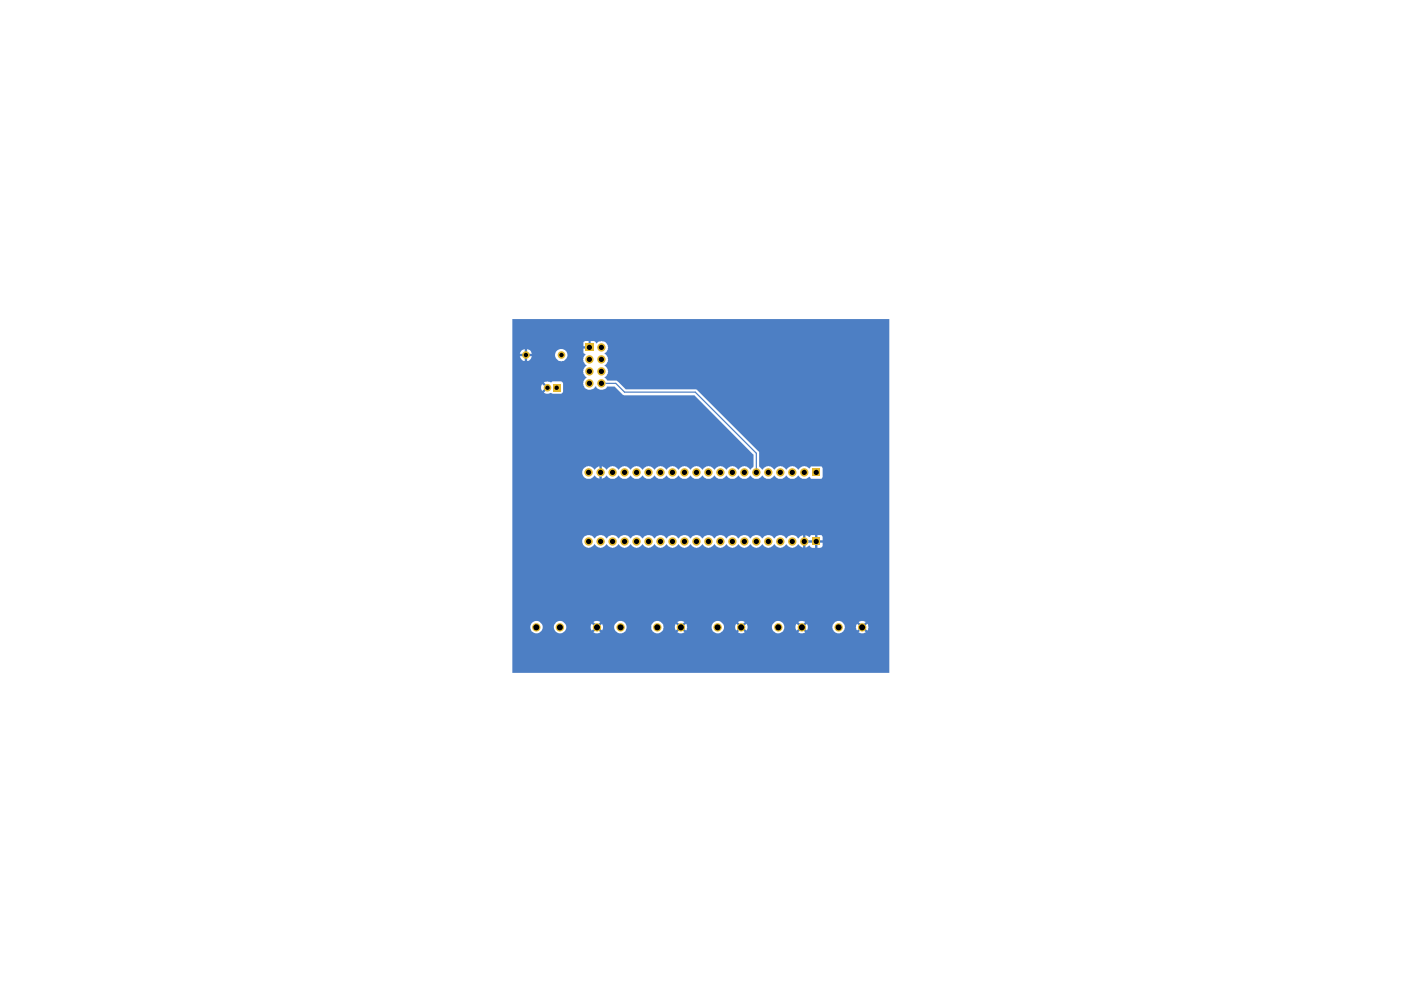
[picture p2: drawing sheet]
<svg xmlns="http://www.w3.org/2000/svg" width="297mm" height="210mm" viewBox="0 0 297 210" stroke-linecap="round" stroke-linejoin="round" font-family="sans-serif">
<g fill="#4d7fc4">
<path d="M170.9 114.6h1.7v.5h-1.7z"/>
<path d="M108.6 67.6h80v75.1h-80v-9.7h3.8v.2a1.32 1.32 0 0 0 1.4 1.1 1.32 1.32 0 0 0 1.3-1.3h2.3v.2a1.32 1.32 0 0 0 1.4 1.1 1.32 1.32 0 0 0 1.3-1.3h5.1l.3 .7 .5-.5 .4 .3-.6 .5 .1 .1a1.13 1.13 0 0 0 1.4-.1l-.6-.5 .4-.3 .6 .5 .1-.7h2.4v.2a1.32 1.32 0 0 0 1.4 1.1 1.32 1.32 0 0 0 1.2-1.3h5.3v.4a1.36 1.36 0 0 0 1.5 .9 1.36 1.36 0 0 0 1.1-1.3h2.4l.2 .7 .5-.5 .4 .3-.6 .5 .5 .3 .9-.2 .1-.1-.6-.5 .4-.3 .6 .5 .2-.7h5.2v.2a1.32 1.32 0 0 0 1.4 1.1 1.32 1.32 0 0 0 1.2-1.3h2.4l.2 .7 .5-.5 .4 .3-.5 .5 .5 .3 .8-.2 .1-.1-.5-.5 .3-.3 .5 .5 .3-.7h5.2v.2a1.32 1.32 0 0 0 1.4 1.1 1.32 1.32 0 0 0 1.2-1.3h2.4l.2 .7 .5-.5 .4 .3-.6 .5 .1 .1a1.13 1.13 0 0 0 1.4-.1l-.5-.5 .3-.3 .6 .5 .2-.7h5.1l.1 .2a1.32 1.32 0 0 0 1.4 1.1 1.32 1.32 0 0 0 1.3-1.3h2.2l.3 .7 .6-.5 .3 .3-.6 .5 .5 .3 1-.2 .1-.1-.6-.5 .3-.3 .6 .5 .2-.7-.2-.8-.6 .6-.3-.4 .6-.5-.6-.2h-.5l-.5 .2 .6 .5-.3 .4-.6-.6-.3 .8h-2.2a1.35 1.35 0 0 0-1.4-1.4 1.35 1.35 0 0 0-1.4 1.4h-5.1l-.2-.8-.6 .6-.3-.4 .5-.5a1.08 1.08 0 0 0-1.5 0l.6 .5-.4 .4-.5-.6-.2 .8h-2.4v-.2a1.32 1.32 0 0 0-1.4-1.2 1.32 1.32 0 0 0-1.2 1.4h-5.2l-.3-.8-.5 .6-.3-.4 .5-.5-.5-.2-.9 .1v.1l.5 .5-.4 .4-.5-.6-.2 .8h-2.4v-.2a1.32 1.32 0 0 0-1.4-1.2 1.32 1.32 0 0 0-1.2 1.4h-5.2l-.2-.8-.6 .6-.4-.4 .6-.5-.5-.2h-.5l-.5 .2 .6 .5-.4 .4-.5-.6-.2 .8h-2.4a1.31 1.31 0 0 0-1.3-1.4 1.31 1.31 0 0 0-1.3 1.4h-5.3v-.2a1.32 1.32 0 0 0-1.4-1.2 1.32 1.32 0 0 0-1.2 1.4h-2.4l-.1-.8-.6 .6-.4-.4 .6-.5a1.08 1.08 0 0 0-1.5 0l.6 .5-.4 .4-.5-.6-.3 .8h-5.1v-.2a1.31 1.31 0 0 0-1.1-1.1 1.31 1.31 0 0 0-1.4 .6l-.2 .7h-2.3a1.31 1.31 0 0 0-1.4-1.4 1.31 1.31 0 0 0-1.3 1.4h-3.8v-18.2h14.8l.2 .7 .4 .4a1.29 1.29 0 0 0 2-.5l.7 .5a1.33 1.33 0 0 0 1.8-.5l.7 .5a1.33 1.33 0 0 0 1.9-.5l.6 .5a1.33 1.33 0 0 0 1.9-.5l.7 .5a1.33 1.33 0 0 0 1.8-.5l.7 .5a1.33 1.33 0 0 0 1.9-.5l.7 .5a1.33 1.33 0 0 0 1.8-.5l.7 .5a1.33 1.33 0 0 0 1.9-.5l.6 .5a1.33 1.33 0 0 0 1.9-.5l.7 .5a1.33 1.33 0 0 0 1.8-.5l.7 .5a1.33 1.33 0 0 0 1.9-.5l.7 .5a1.33 1.33 0 0 0 1.8-.5l.7 .5a1.33 1.33 0 0 0 1.9-.5l.6 .5a1.33 1.33 0 0 0 1.9-.5l.7 .5a1.33 1.33 0 0 0 1.8-.5l.7 .5a1.33 1.33 0 0 0 1.9-.5l.7 .5a1.33 1.33 0 0 0 1.8-.5l.7 .5a1.33 1.33 0 0 0 1.9-.5l1.1 .7v-.9h.5v.9l.8-.4 .5 .5h.7v-1h.5v1h.7l.4-.5v-.6h-.9v-.5h.9v-.8l-.2-.3h-.9v.8h-.5v-.8h-.8l-.3 .4-.9-.4v.8h-.5v-.8l-1.1 .6a1.35 1.35 0 0 0-2.4 0l-.3-.2a1.37 1.37 0 0 0-2.2 .2l-.4-.2a1.37 1.37 0 0 0-2.2 .2l-.3-.2a1.37 1.37 0 0 0-2.2 .2l-.4-.2a1.37 1.37 0 0 0-2.2 .2l-.3-.2a1.37 1.37 0 0 0-2.2 .2l-.3-.2a1.37 1.37 0 0 0-2.2 .2l-.4-.2a1.37 1.37 0 0 0-2.2 .2l-.3-.2a1.37 1.37 0 0 0-2.2 .2l-.4-.2a1.37 1.37 0 0 0-2.2 .2l-.3-.2a1.37 1.37 0 0 0-2.2 .2l-.3-.2a1.37 1.37 0 0 0-2.2 .2l-.4-.2a1.37 1.37 0 0 0-2.2 .2l-.3-.2a1.37 1.37 0 0 0-2.2 .2l-.4-.2a1.37 1.37 0 0 0-2.2 .2l-.3-.2a1.37 1.37 0 0 0-2.2 .2l-.3-.2a1.37 1.37 0 0 0-2.2 .2l-.4-.2a1.38 1.38 0 0 0-1.5-.3 1.38 1.38 0 0 0-.9 1.2h-14.8v-14.6h14.8v.2a1.41 1.41 0 0 0 1.1 1.1 1.41 1.41 0 0 0 1.5-.6l.2-.1 .3 .5 .6 .2v-.8h.5v.8l1.1-.7 .8 .7a1.48 1.48 0 0 0 1.6-.7l.1 .1a1.49 1.49 0 0 0 1.9 .4l.7-.5 .7 .7a1.48 1.48 0 0 0 1.6-.7l.2 .1a1.49 1.49 0 0 0 1.9 .4l.7-.5 .7 .7a1.48 1.48 0 0 0 1.6-.7l.2 .1a1.49 1.49 0 0 0 1.9 .4l.6-.5 .8 .7a1.48 1.48 0 0 0 1.6-.7l.2 .1a1.49 1.49 0 0 0 1.8 .4l.7-.5 .8 .7a1.48 1.48 0 0 0 1.6-.7l.2 .1a1.49 1.49 0 0 0 1.8 .4l.7-.5 .8 .7a1.48 1.48 0 0 0 1.6-.7l.1 .1a1.49 1.49 0 0 0 1.9 .4l.7-.5 .7 .7a1.48 1.48 0 0 0 1.6-.7l.2 .1a1.49 1.49 0 0 0 1.9 .4l.7-.5 .7 .7a1.48 1.48 0 0 0 1.6-.7l.2 .1a1.49 1.49 0 0 0 1.9 .4l.6-.5 .8 .7a1.59 1.59 0 0 0 1.4-.4h.2l.3 .4h2.2l.2-.3v-2l-.2-.3h-2.2l-.3 .4a1.97 1.97 0 0 0-1.6-.4l-.8 .7-.1-.1a1.34 1.34 0 0 0-2.4 .1l-.2-.1a1.34 1.34 0 0 0-2.3 .1l-.2-.1a1.34 1.34 0 0 0-2.4 .1h-.2l-.5-.7-.1-3.2-13.1-13.1h-15.1l-1.8-1.8-2.1-.1-.6-.8a1.35 1.35 0 0 0 0-2.3l.1-.2a1.34 1.34 0 0 0-.1-2.4l.1-.2a1.4 1.4 0 0 0 .2-2.1 1.4 1.4 0 0 0-2.1 .1l-.4-.5h-.8v.9h-.4v-.9h-.8l-.3 .3v.8h.8v.5h-.8v.9l.4 .3v.2a1.4 1.4 0 0 0 .3 2.3 1.52 1.52 0 0 0 0 2.5 1.36 1.36 0 0 0-.8 1.4 1.36 1.36 0 0 0 1 1.1 1.26 1.26 0 0 0 1.6-.6h.2l.1 .2a1.34 1.34 0 0 0 2.2-.2h1.6l1.9 1.8h15l12.6 12.6v2.5l-.6 .7h-.2a1.35 1.35 0 0 0-2.4 0l-.1-.1a1.34 1.34 0 0 0-2.4 .1l-.2-.1a1.34 1.34 0 0 0-2.3 .1l-.2-.1a1.34 1.34 0 0 0-2.4 .1l-.2-.1a1.34 1.34 0 0 0-2.3 .1l-.2-.1a1.34 1.34 0 0 0-2.4 .1l-.1-.1a1.34 1.34 0 0 0-2.4 .1l-.2-.1a1.34 1.34 0 0 0-2.3 .1l-.2-.1a1.34 1.34 0 0 0-2.4 .1l-.2-.1a1.34 1.34 0 0 0-2.3 .1l-.2-.1a1.34 1.34 0 0 0-2.4 .1l-.1-.1a1.34 1.34 0 0 0-2.4 .1l-.9-.7h-.2v.8h-.5v-.8l-.6 .2-.3 .5-.2-.1a1.36 1.36 0 0 0-1.5-.6 1.36 1.36 0 0 0-1.1 1.3h-14.8v-18h6.1l.3 .7 .7-.7 .1 .4h.2l-.7 .6 .5 .3 .9-.2 .5 .2h1.8l.3-.3 .1-1.9-.3-.4h-1.9l-.4 .2v-.1a1.34 1.34 0 0 0-1.5 .1l.7 .7-.3 .3-.7-.7-.3 .8h-6.1v-7.2h2.6v.5h-1l.2 .4a.82 .82 0 0 0 .9 .6v-.9h.5v.9h.1a1.27 1.27 0 0 0 .9-1l-1-.1 .1-.1h5.8a1.33 1.33 0 0 0 1.3 1.3 1.33 1.33 0 0 0 1.3-1.3 1.33 1.33 0 0 0-1.2-1.3 1.33 1.33 0 0 0-1.4 1.3h-5.8l-.1-.3h1l-.3-.6-.7-.4v.9h-.5v-.9l-.8 .4-.3 .6h-1.6z"/>
</g>
<path d="M127.5 81.3h3.1l1.8 1.8h15l13 13v4.1" fill="none" stroke="#4d7fc4" stroke-width=".25"/>
<g fill="#e3b72e">
<path d="M172.2 99.3h1.7v1.7h-1.7z"/>
<path d="M172.2 114h1.7v1.7h-1.7z"/>
<path d="M124.1 72.8h1.8v1.7h-1.8z"/>
<path d="M117.3 81.4h1.6v1.6h-1.6z"/>
<circle cx="177.8" cy="133" r=".89"/>
<circle cx="182.8" cy="133" r=".89"/>
<circle cx="165" cy="133" r=".89"/>
<circle cx="170" cy="133" r=".89"/>
<circle cx="168" cy="114.8" r=".89"/>
<circle cx="152.7" cy="114.8" r=".89"/>
<circle cx="155.3" cy="114.8" r=".89"/>
<circle cx="157.8" cy="114.8" r=".89"/>
<circle cx="160.4" cy="114.8" r=".89"/>
<circle cx="162.9" cy="114.8" r=".89"/>
<circle cx="144.4" cy="133" r=".89"/>
<circle cx="152.1" cy="133" r=".89"/>
<circle cx="157.1" cy="133" r=".89"/>
<circle cx="140" cy="114.8" r=".89"/>
<circle cx="142.6" cy="114.8" r=".89"/>
<circle cx="145.1" cy="114.8" r=".89"/>
<circle cx="147.7" cy="114.8" r=".89"/>
<circle cx="150.2" cy="114.8" r=".89"/>
<circle cx="142.6" cy="100.2" r=".89"/>
<circle cx="140" cy="100.2" r=".89"/>
<circle cx="165.4" cy="114.8" r=".89"/>
<circle cx="170.5" cy="100.2" r=".89"/>
<circle cx="168" cy="100.2" r=".89"/>
<circle cx="170.5" cy="114.8" r=".89"/>
<circle cx="165.4" cy="100.2" r=".89"/>
<circle cx="162.9" cy="100.2" r=".89"/>
<circle cx="160.4" cy="100.2" r=".89"/>
<circle cx="157.8" cy="100.2" r=".89"/>
<circle cx="155.3" cy="100.2" r=".89"/>
<circle cx="113.7" cy="133" r=".89"/>
<circle cx="118.7" cy="133" r=".89"/>
<circle cx="124.8" cy="114.8" r=".89"/>
<circle cx="127.3" cy="114.8" r=".89"/>
<circle cx="129.9" cy="114.8" r=".89"/>
<circle cx="119" cy="75.3" r=".8"/>
<circle cx="111.5" cy="75.3" r=".8"/>
<circle cx="127.5" cy="73.7" r=".89"/>
<circle cx="125" cy="76.2" r=".89"/>
<circle cx="116.1" cy="82.2" r=".8"/>
<circle cx="126.6" cy="133" r=".89"/>
<circle cx="131.6" cy="133" r=".89"/>
<circle cx="132.4" cy="114.8" r=".89"/>
<circle cx="135" cy="114.8" r=".89"/>
<circle cx="137.5" cy="114.8" r=".89"/>
<circle cx="139.4" cy="133" r=".89"/>
<circle cx="152.7" cy="100.2" r=".89"/>
<circle cx="150.2" cy="100.2" r=".89"/>
<circle cx="147.7" cy="100.2" r=".89"/>
<circle cx="145.1" cy="100.2" r=".89"/>
<circle cx="137.5" cy="100.2" r=".89"/>
<circle cx="135" cy="100.2" r=".89"/>
<circle cx="132.4" cy="100.2" r=".89"/>
<circle cx="124.8" cy="100.2" r=".89"/>
<circle cx="129.9" cy="100.2" r=".89"/>
<circle cx="127.3" cy="100.2" r=".89"/>
<circle cx="127.5" cy="76.2" r=".89"/>
<circle cx="125" cy="78.7" r=".89"/>
<circle cx="127.5" cy="78.7" r=".89"/>
<circle cx="125" cy="81.3" r=".89"/>
<circle cx="127.5" cy="81.3" r=".89"/>
</g>
<g fill="none" stroke="#e3b72e" stroke-width=".21">
<circle cx="111.5" cy="75.3" r=".47"/>
<circle cx="119.1" cy="75.3" r=".47"/>
<circle cx="125" cy="73.7" r=".55"/>
<circle cx="125" cy="76.2" r=".55"/>
<circle cx="125" cy="78.8" r=".55"/>
<circle cx="127.6" cy="73.7" r=".55"/>
<circle cx="127.6" cy="76.2" r=".55"/>
<circle cx="127.6" cy="78.8" r=".55"/>
<circle cx="116.1" cy="82.3" r=".47"/>
<circle cx="118.1" cy="82.3" r=".47"/>
<circle cx="125" cy="81.3" r=".55"/>
<circle cx="127.6" cy="81.3" r=".55"/>
<circle cx="124.8" cy="114.9" r=".55"/>
<circle cx="124.8" cy="100.2" r=".55"/>
<circle cx="127.4" cy="100.2" r=".55"/>
<circle cx="127.4" cy="114.9" r=".55"/>
<circle cx="129.9" cy="100.2" r=".55"/>
<circle cx="129.9" cy="114.9" r=".55"/>
<circle cx="132.5" cy="114.9" r=".55"/>
<circle cx="132.5" cy="100.2" r=".55"/>
<circle cx="135" cy="100.2" r=".55"/>
<circle cx="135" cy="114.9" r=".55"/>
<circle cx="137.5" cy="114.9" r=".55"/>
<circle cx="137.5" cy="100.2" r=".55"/>
<circle cx="140.1" cy="100.2" r=".55"/>
<circle cx="140.1" cy="114.9" r=".55"/>
<circle cx="142.6" cy="114.9" r=".55"/>
<circle cx="142.6" cy="100.2" r=".55"/>
<circle cx="145.2" cy="100.2" r=".55"/>
<circle cx="145.2" cy="114.9" r=".55"/>
<circle cx="147.7" cy="114.9" r=".55"/>
<circle cx="147.7" cy="100.2" r=".55"/>
<circle cx="150.2" cy="100.2" r=".55"/>
<circle cx="150.2" cy="114.9" r=".55"/>
<circle cx="152.8" cy="114.9" r=".55"/>
<circle cx="152.8" cy="100.2" r=".55"/>
<circle cx="155.3" cy="114.9" r=".55"/>
<circle cx="155.3" cy="100.2" r=".55"/>
<circle cx="157.9" cy="100.2" r=".55"/>
<circle cx="157.9" cy="114.9" r=".55"/>
<circle cx="160.4" cy="100.2" r=".55"/>
<circle cx="160.4" cy="114.9" r=".55"/>
<circle cx="162.9" cy="114.9" r=".55"/>
<circle cx="162.9" cy="100.2" r=".55"/>
<circle cx="165.5" cy="100.2" r=".55"/>
<circle cx="165.5" cy="114.9" r=".55"/>
<circle cx="168" cy="114.9" r=".55"/>
<circle cx="168" cy="100.2" r=".55"/>
<circle cx="170.6" cy="114.9" r=".55"/>
<circle cx="170.6" cy="100.2" r=".55"/>
<circle cx="173.1" cy="100.2" r=".55"/>
<circle cx="173.1" cy="114.9" r=".55"/>
<circle cx="113.7" cy="133.1" r=".64"/>
<circle cx="118.7" cy="133.1" r=".64"/>
<circle cx="126.6" cy="133.1" r=".64"/>
<circle cx="131.6" cy="133.1" r=".64"/>
<circle cx="139.4" cy="133.1" r=".64"/>
<circle cx="144.4" cy="133.1" r=".64"/>
<circle cx="152.2" cy="133.1" r=".64"/>
<circle cx="157.2" cy="133.1" r=".64"/>
<circle cx="165.1" cy="133.1" r=".64"/>
<circle cx="170.1" cy="133.1" r=".64"/>
<circle cx="177.8" cy="133.1" r=".64"/>
<circle cx="182.8" cy="133.1" r=".64"/>
</g>
<g fill="#000">
<circle cx="111.5" cy="75.3" r=".47"/>
<circle cx="119" cy="75.3" r=".47"/>
<circle cx="125" cy="76.2" r=".55"/>
<circle cx="125" cy="73.7" r=".55"/>
<circle cx="125" cy="78.7" r=".55"/>
<circle cx="127.5" cy="73.7" r=".55"/>
<circle cx="127.5" cy="76.2" r=".55"/>
<circle cx="127.5" cy="78.7" r=".55"/>
<circle cx="116.1" cy="82.2" r=".47"/>
<circle cx="118" cy="82.2" r=".47"/>
<circle cx="125" cy="81.3" r=".55"/>
<circle cx="127.5" cy="81.3" r=".55"/>
<circle cx="124.8" cy="100.2" r=".55"/>
<circle cx="124.8" cy="114.8" r=".55"/>
<circle cx="127.3" cy="100.2" r=".55"/>
<circle cx="127.3" cy="114.8" r=".55"/>
<circle cx="129.9" cy="100.2" r=".55"/>
<circle cx="129.9" cy="114.8" r=".55"/>
<circle cx="132.4" cy="100.2" r=".55"/>
<circle cx="132.4" cy="114.8" r=".55"/>
<circle cx="135" cy="100.2" r=".55"/>
<circle cx="135" cy="114.8" r=".55"/>
<circle cx="137.5" cy="100.2" r=".55"/>
<circle cx="137.5" cy="114.8" r=".55"/>
<circle cx="140" cy="100.2" r=".55"/>
<circle cx="140" cy="114.8" r=".55"/>
<circle cx="142.6" cy="100.2" r=".55"/>
<circle cx="142.6" cy="114.8" r=".55"/>
<circle cx="145.1" cy="100.2" r=".55"/>
<circle cx="145.1" cy="114.8" r=".55"/>
<circle cx="147.7" cy="100.2" r=".55"/>
<circle cx="147.7" cy="114.8" r=".55"/>
<circle cx="150.2" cy="100.2" r=".55"/>
<circle cx="150.2" cy="114.8" r=".55"/>
<circle cx="152.7" cy="100.2" r=".55"/>
<circle cx="152.7" cy="114.8" r=".55"/>
<circle cx="155.3" cy="100.2" r=".55"/>
<circle cx="155.3" cy="114.8" r=".55"/>
<circle cx="157.8" cy="100.2" r=".55"/>
<circle cx="157.8" cy="114.8" r=".55"/>
<circle cx="160.4" cy="100.2" r=".55"/>
<circle cx="160.4" cy="114.8" r=".55"/>
<circle cx="162.9" cy="100.2" r=".55"/>
<circle cx="162.9" cy="114.8" r=".55"/>
<circle cx="165.4" cy="100.2" r=".55"/>
<circle cx="165.4" cy="114.8" r=".55"/>
<circle cx="168" cy="100.2" r=".55"/>
<circle cx="168" cy="114.8" r=".55"/>
<circle cx="170.5" cy="100.2" r=".55"/>
<circle cx="170.5" cy="114.8" r=".55"/>
<circle cx="173.1" cy="100.2" r=".55"/>
<circle cx="173.1" cy="114.8" r=".55"/>
<circle cx="113.7" cy="133" r=".64"/>
<circle cx="118.7" cy="133" r=".64"/>
<circle cx="126.6" cy="133" r=".64"/>
<circle cx="131.6" cy="133" r=".64"/>
<circle cx="139.4" cy="133" r=".64"/>
<circle cx="144.4" cy="133" r=".64"/>
<circle cx="152.1" cy="133" r=".64"/>
<circle cx="157.1" cy="133" r=".64"/>
<circle cx="165" cy="133" r=".64"/>
<circle cx="170" cy="133" r=".64"/>
<circle cx="177.8" cy="133" r=".64"/>
<circle cx="182.8" cy="133" r=".64"/>
</g>
</svg>
